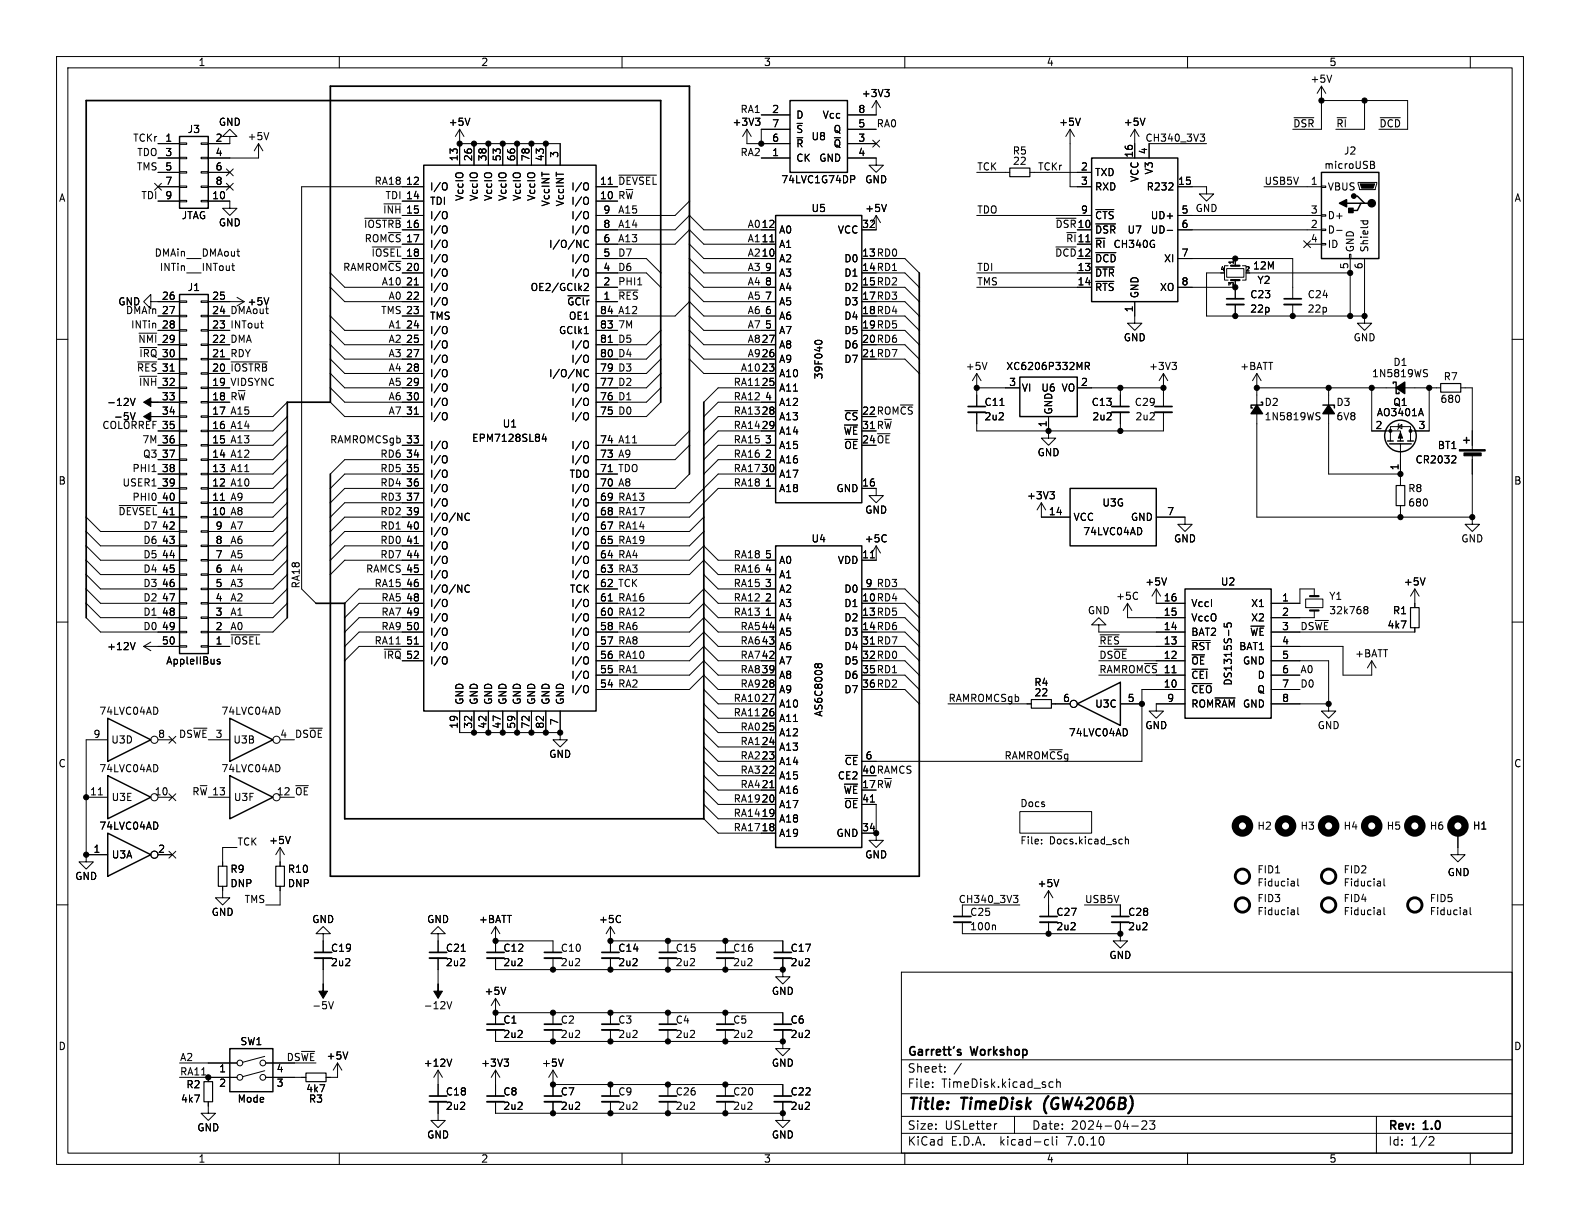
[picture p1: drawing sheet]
<svg xmlns="http://www.w3.org/2000/svg" width="279mm" height="216mm" viewBox="0 0 279 216" stroke-linecap="round" stroke-linejoin="round" font-family="sans-serif">
<defs><g id="words">
<g font-size="2.8">
<text x="160.4" y="196.8">Title:</text>
<text x="170.1" y="196.8">TimeDisk</text>
<text x="185.4" y="196.8">(GW4206B)</text>
</g>
<g font-size="2.1">
<text x="160.4" y="189.9">Sheet:</text>
<text x="160.4" y="187.1">Garrett's</text>
<text x="171.8" y="187.1">Workshop</text>
<text x="160.4" y="192.6">File:</text>
<text x="166.5" y="192.6">TimeDisk.kicad_sch</text>
<text x="160.4" y="202.8">KiCad</text>
<text x="160.4" y="200">Size:</text>
<text x="167.1" y="200">USLetter</text>
<text x="168.1" y="202.8">E.D.A.</text>
<text x="177" y="202.8">kicad-cli</text>
<text x="182.4" y="200">Date:</text>
<text x="188.9" y="202.8">7.0.10</text>
<text x="189.4" y="200">2024-04-23</text>
<text x="245.4" y="200.2">Rev:</text>
<text x="245.4" y="202.8">Id:</text>
<text x="249.5" y="202.8">1/2</text>
<text x="251.8" y="200.2">1.0</text>
</g>
<g font-size="1.8">
<text x="35" y="11.9">1</text>
<text x="85" y="11.9">2</text>
<text x="135" y="11.9">3</text>
<text x="185" y="11.9">4</text>
<text x="235" y="11.9">5</text>
<text x="152.3" y="17.4">+3V3</text>
<text x="231.6" y="14.8">+5V</text>
<text x="33.1" y="23.7">J3</text>
<text x="38.6" y="22.5">GND</text>
<text x="79.2" y="22.5">+5V</text>
<text x="129.4" y="22.5">+3V3</text>
<text x="130.8" y="20.1">RA1</text>
<text x="136.5" y="20.1">2</text>
<text x="136.5" y="22.6">7</text>
<text x="140.7" y="21.2">D</text>
<text x="140.7" y="23.7">~{S}</text>
<text x="145.4" y="21.2">Vcc</text>
<text x="147.3" y="23.7">Q</text>
<text x="151.7" y="22.6">5</text>
<text x="151.7" y="20.1">8</text>
<text x="154.9" y="22.6">RA0</text>
<text x="187.2" y="22.5">+5V</text>
<text x="198.6" y="22.5">+5V</text>
<text x="228.6" y="22.6">~{DSR}</text>
<text x="236.2" y="22.6">~{RI}</text>
<text x="243.8" y="22.6">~{DCD}</text>
<text x="23.4" y="25.1">TCKr</text>
<text x="24.2" y="27.7">TDO 3</text>
<text x="29.1" y="25.1">1</text>
<text x="29.1" y="27.7">3</text>
<text x="38" y="25.1">2</text>
<text x="38" y="27.7">4</text>
<text x="43.7" y="25">+5V</text>
<text x="81" y="28.6" transform="rotate(-90 81 28.6)">13</text>
<text x="83.6" y="28.6" transform="rotate(-90 83.6 28.6)">26</text>
<text x="86.1" y="28.6" transform="rotate(-90 86.1 28.6)">38</text>
<text x="88.6" y="28.6" transform="rotate(-90 88.6 28.6)">53</text>
<text x="91.2" y="28.6" transform="rotate(-90 91.2 28.6)">66</text>
<text x="93.7" y="28.6" transform="rotate(-90 93.7 28.6)">78</text>
<text x="96.3" y="28.6" transform="rotate(-90 96.3 28.6)">43</text>
<text x="98.8" y="28" transform="rotate(-90 98.8 28)">3</text>
<text x="130.8" y="27.7">RA2</text>
<text x="136.5" y="27.7">1</text>
<text x="136.5" y="25.1">6</text>
<text x="140.7" y="28.8">CK</text>
<text x="140.7" y="26.3">~{R}</text>
<text x="143.4" y="25">U8</text>
<text x="144.8" y="28.8">GND</text>
<text x="147.3" y="26.3">~{Q}</text>
<text x="151.7" y="25.1">3</text>
<text x="151.7" y="27.7">4</text>
<text x="179" y="27.5">R5</text>
<text x="179" y="29.3">22</text>
<text x="200.4" y="28" transform="rotate(-90 200.4 28)">16</text>
<text x="202.5" y="25.1">CH340_3V3</text>
<text x="202.9" y="27.4" transform="rotate(-90 202.9 27.4)">4</text>
<text x="237.6" y="27.5">J2</text>
<text x="10.3" y="35.9">A</text>
<text x="24.1" y="30.2">TMS</text>
<text x="24.9" y="35.3">TDI</text>
<text x="29.1" y="30.2">5</text>
<text x="29.1" y="32.8">7</text>
<text x="29.1" y="35.3">9</text>
<text x="37.4" y="35.3">10</text>
<text x="38" y="30.2">6</text>
<text x="38" y="32.8">8</text>
<text x="66.1" y="32.8">RA18</text>
<text x="68.1" y="35.3">TDI 14</text>
<text x="71.7" y="32.8">12</text>
<text x="71.7" y="35.3">14</text>
<text x="75.9" y="33.9">I/O</text>
<text x="82.1" y="35.6" transform="rotate(-90 82.1 35.6)">VccIO</text>
<text x="84.7" y="35.6" transform="rotate(-90 84.7 35.6)">VccIO</text>
<text x="87.2" y="35.6" transform="rotate(-90 87.2 35.6)">VccIO</text>
<text x="89.8" y="35.6" transform="rotate(-90 89.8 35.6)">VccIO</text>
<text x="92.3" y="35.6" transform="rotate(-90 92.3 35.6)">VccIO</text>
<text x="94.8" y="35.6" transform="rotate(-90 94.8 35.6)">VccIO</text>
<text x="100.9" y="33.9">I/O</text>
<text x="106" y="35.3">10</text>
<text x="106" y="32.8">11</text>
<text x="109.2" y="35.3">R~{W}</text>
<text x="109.2" y="32.8">~{DEVSEL}</text>
<text x="138.1" y="32.6">74LVC1G74DP</text>
<text x="152.9" y="32.6">GND</text>
<text x="172.7" y="30.2">TCK</text>
<text x="183.5" y="30.2">TCKr</text>
<text x="191.1" y="30.2">2</text>
<text x="191.1" y="32.8">3</text>
<text x="193.5" y="31.3">TXD</text>
<text x="193.5" y="33.9">RXD</text>
<text x="201.5" y="32.3" transform="rotate(-90 201.5 32.3)">VCC</text>
<text x="202.7" y="33.9">R232</text>
<text x="204.1" y="30.9" transform="rotate(-90 204.1 30.9)">V3</text>
<text x="208.2" y="32.8">15</text>
<text x="223.5" y="32.8">USB5V</text>
<text x="231.7" y="32.8">1</text>
<text x="234.1" y="30.1">microUSB</text>
<text x="234.7" y="33.9">VBUS</text>
<text x="267.7" y="35.9">A</text>
<text x="32" y="39">JTAG</text>
<text x="38.6" y="40.2">GND</text>
<text x="64.3" y="40.4">~{IOSTRB}</text>
<text x="67.7" y="37.8">~{INH}</text>
<text x="71.7" y="37.8">15</text>
<text x="71.7" y="40.4">16</text>
<text x="75.9" y="36.4">TDI</text>
<text x="75.9" y="39">I/O</text>
<text x="75.9" y="41.5">I/O</text>
<text x="97.4" y="36.6" transform="rotate(-90 97.4 36.6)">VccINT</text>
<text x="99.9" y="36.6" transform="rotate(-90 99.9 36.6)">VccINT</text>
<text x="100.9" y="36.4">I/O</text>
<text x="100.9" y="41.5">I/O</text>
<text x="100.9" y="39">I/O</text>
<text x="106.6" y="40.4">8</text>
<text x="106.6" y="37.8">9</text>
<text x="109.2" y="40.4">A14</text>
<text x="109.2" y="37.8">A15</text>
<text x="132.1" y="40.4">A012</text>
<text x="134.6" y="40.4">12</text>
<text x="137.7" y="41.5">A0</text>
<text x="143.4" y="37.7">U5</text>
<text x="148.1" y="41.5">VCC</text>
<text x="152.4" y="40.4">32</text>
<text x="152.9" y="37.7">+5V</text>
<text x="172.7" y="37.8">TDO</text>
<text x="186.5" y="40.4">~{DSR}</text>
<text x="190.5" y="40.4">10</text>
<text x="191.1" y="37.8">9</text>
<text x="193.5" y="41.5">~{DSR}U7</text>
<text x="193.5" y="39">~{CTS}</text>
<text x="203.4" y="39">UD+</text>
<text x="203.4" y="41.5">UD-</text>
<text x="208.8" y="37.8">5</text>
<text x="208.8" y="40.4">6</text>
<text x="211.3" y="37.7">GND</text>
<text x="231.7" y="40.4">2</text>
<text x="231.7" y="37.8">3</text>
<text x="234.7" y="41.5">D-</text>
<text x="234.7" y="39">D+</text>
<text x="27.3" y="45.5">DMAin</text>
<text x="28.2" y="48">INTin</text>
<text x="35.6" y="48">INTout</text>
<text x="35.6" y="45.5">DMAout</text>
<text x="60.6" y="48">RAMROM~{CS}</text>
<text x="64.4" y="42.9">ROM~{CS}</text>
<text x="65.6" y="45.5">~{IOSEL}</text>
<text x="71.7" y="42.9">17</text>
<text x="71.7" y="45.5">18</text>
<text x="75.9" y="44">I/O</text>
<text x="75.9" y="46.6">I/O</text>
<text x="97" y="44">I/O/NC</text>
<text x="100.9" y="46.6">I/O</text>
<text x="106.6" y="45.5">5</text>
<text x="106.6" y="42.9">6</text>
<text x="109.2" y="42.9">A13</text>
<text x="109.2" y="48">D6</text>
<text x="109.2" y="45.5">D7</text>
<text x="132.1" y="45.5">A210</text>
<text x="132.1" y="42.9">A111</text>
<text x="132.1" y="48">A3</text>
<text x="134.6" y="45.5">10</text>
<text x="134.6" y="42.9">11</text>
<text x="137.7" y="46.6">A2</text>
<text x="137.7" y="44">A1</text>
<text x="149.2" y="46.6">D0</text>
<text x="152.4" y="45.5">13 RD0</text>
<text x="152.4" y="45.5">13</text>
<text x="172.7" y="48">TDI</text>
<text x="186.5" y="45.5">~{DCD}</text>
<text x="188.4" y="42.9">~{RI}</text>
<text x="190.5" y="42.9">11</text>
<text x="190.5" y="45.5">12</text>
<text x="193.5" y="44">~{RI}CH340G</text>
<text x="193.5" y="46.6">~{DCD}</text>
<text x="205.8" y="46.6">XI</text>
<text x="208.8" y="45.5">7</text>
<text x="221.5" y="47.9">12M</text>
<text x="231.7" y="42.9">4</text>
<text x="234.7" y="44">ID</text>
<text x="238.5" y="47.7" transform="rotate(-90 238.5 47.7)">5</text>
<text x="239.6" y="44.7" transform="rotate(-90 239.6 44.7)">GND</text>
<text x="241" y="47.7" transform="rotate(-90 241 47.7)">6</text>
<text x="242.2" y="44.7" transform="rotate(-90 242.2 44.7)">Shield</text>
<text x="28.5" y="53.1">26</text>
<text x="33.1" y="51.7">J1</text>
<text x="37.4" y="53.1">25</text>
<text x="67.4" y="50.5">A10</text>
<text x="68.6" y="53.1">A0</text>
<text x="71.7" y="48">20</text>
<text x="71.7" y="50.5">21</text>
<text x="71.7" y="53.1">22</text>
<text x="75.9" y="49.1">I/O</text>
<text x="75.9" y="51.7">I/O</text>
<text x="93.7" y="51.7">OE2/GClk2</text>
<text x="100.9" y="49.1">I/O</text>
<text x="106.6" y="53.1">1</text>
<text x="106.6" y="50.5">2</text>
<text x="106.6" y="48">4</text>
<text x="109.2" y="50.5">PHI1</text>
<text x="109.2" y="53.1">~{RES}</text>
<text x="132.1" y="50.5">A4</text>
<text x="132.1" y="53.1">A5</text>
<text x="135.2" y="53.1">7</text>
<text x="135.2" y="50.5">8</text>
<text x="135.2" y="48">9</text>
<text x="137.7" y="51.7">A4</text>
<text x="137.7" y="49.1">A3</text>
<text x="149.2" y="49.1">D1</text>
<text x="149.2" y="51.7">D2</text>
<text x="152.4" y="48">14 RD1</text>
<text x="152.4" y="50.5">15 RD2</text>
<text x="152.4" y="53.1">17 RD3</text>
<text x="152.4" y="48">14</text>
<text x="152.4" y="50.5">15</text>
<text x="152.4" y="53.1">17</text>
<text x="172.7" y="50.5">TMS</text>
<text x="190.5" y="48">13</text>
<text x="190.5" y="50.5">14</text>
<text x="193.5" y="49.1">~{DTR}</text>
<text x="193.5" y="51.7">~{RTS}</text>
<text x="201.5" y="52.8" transform="rotate(-90 201.5 52.8)">GND</text>
<text x="205" y="51.7">XO</text>
<text x="208.8" y="50.5">8</text>
<text x="221" y="52.9">C23</text>
<text x="222.3" y="50.4">Y2</text>
<text x="231.1" y="52.9">C24</text>
<text x="20.8" y="54.2">GND</text>
<text x="22.2" y="55.6">DMAin 27</text>
<text x="23.1" y="58.2">INTin 28</text>
<text x="28.5" y="55.6">27</text>
<text x="28.5" y="58.2">28</text>
<text x="37.4" y="58.2">23</text>
<text x="37.4" y="55.6">24</text>
<text x="40.6" y="55.6">DMAout</text>
<text x="40.6" y="58.2">INTout</text>
<text x="43.7" y="54.2">+5V</text>
<text x="67.3" y="55.6">TMS 23</text>
<text x="68.6" y="58.2">A1</text>
<text x="71.7" y="58.2">24</text>
<text x="71.7" y="55.6">23</text>
<text x="75.9" y="54.2">I/O</text>
<text x="75.9" y="56.7">TMS</text>
<text x="75.9" y="59.3">I/O</text>
<text x="98.7" y="59.3">GClk1</text>
<text x="100.2" y="54.2">~{GClr}</text>
<text x="100.5" y="56.7">OE1</text>
<text x="106" y="58.2">83</text>
<text x="106" y="55.6">84</text>
<text x="109.2" y="58.2">7M</text>
<text x="109.2" y="55.6">A12</text>
<text x="132.1" y="55.6">A6</text>
<text x="132.1" y="58.2">A7</text>
<text x="135.2" y="58.2">5</text>
<text x="135.2" y="55.6">6</text>
<text x="137.7" y="59.3">A7</text>
<text x="137.7" y="56.7">A6</text>
<text x="137.7" y="54.2">A5</text>
<text x="149.2" y="54.2">D3</text>
<text x="149.2" y="56.7">D4</text>
<text x="149.2" y="59.3">D5</text>
<text x="152.4" y="55.6">18 RD4</text>
<text x="152.4" y="58.2">19 RD5</text>
<text x="152.4" y="55.6">18</text>
<text x="152.4" y="58.2">19</text>
<text x="200.4" y="55.3" transform="rotate(-90 200.4 55.3)">1</text>
<text x="221" y="55.5">22p</text>
<text x="231.1" y="55.5">22p</text>
<text x="24.1" y="65.8">~{RES}</text>
<text x="24.4" y="60.7">~{NMI}</text>
<text x="24.5" y="63.2">~{IRQ}</text>
<text x="28.5" y="60.7">29</text>
<text x="28.5" y="63.2">30</text>
<text x="28.5" y="65.8">31</text>
<text x="37.4" y="65.8">20</text>
<text x="37.4" y="63.2">21</text>
<text x="37.4" y="60.7">22</text>
<text x="40.6" y="60.7">DMA</text>
<text x="40.6" y="63.2">RDY</text>
<text x="40.6" y="65.8">~{IOSTRB}</text>
<text x="68.6" y="60.7">A2</text>
<text x="68.6" y="63.2">A3</text>
<text x="68.6" y="65.8">A4</text>
<text x="71.7" y="60.7">25</text>
<text x="71.7" y="63.2">27</text>
<text x="71.7" y="65.8">28</text>
<text x="75.9" y="61.8">I/O</text>
<text x="75.9" y="64.4">I/O</text>
<text x="100.9" y="64.4">I/O</text>
<text x="100.9" y="61.8">I/O</text>
<text x="106" y="65.8">79</text>
<text x="106" y="63.2">80</text>
<text x="106" y="60.7">81</text>
<text x="109.2" y="60.7">D5</text>
<text x="109.2" y="65.8">D3</text>
<text x="109.2" y="63.2">D4</text>
<text x="130.9" y="65.8">A10</text>
<text x="132.1" y="63.2">A926</text>
<text x="132.1" y="60.7">A827</text>
<text x="134.6" y="65.8">23</text>
<text x="134.6" y="63.2">26</text>
<text x="134.6" y="60.7">27</text>
<text x="137.7" y="64.4">A9</text>
<text x="137.7" y="61.8">A8</text>
<text x="149.2" y="61.8">D6</text>
<text x="149.2" y="64.4">D7</text>
<text x="152.4" y="60.7">20 RD6</text>
<text x="152.4" y="63.2">21 RD7</text>
<text x="152.4" y="60.7">20</text>
<text x="152.4" y="63.2">21</text>
<text x="170.7" y="65.6">+5V</text>
<text x="177.8" y="65.6">XC6206P332MR</text>
<text x="198.6" y="60.6">GND</text>
<text x="203.1" y="65.6">+3V3</text>
<text x="219.2" y="65.6">+BATT</text>
<text x="239.3" y="60.6">GND</text>
<text x="246.3" y="64.9">D1</text>
<text x="18.8" y="72">-12V</text>
<text x="24.5" y="68.3">~{INH}</text>
<text x="28.5" y="68.3">32</text>
<text x="28.5" y="70.9">33</text>
<text x="37.4" y="70.9">18</text>
<text x="37.4" y="68.3">19</text>
<text x="40.6" y="68.3">VIDSYNC</text>
<text x="40.6" y="70.9">R~{W}</text>
<text x="68.6" y="70.9">A6</text>
<text x="68.6" y="68.3">A5</text>
<text x="71.7" y="68.3">29</text>
<text x="71.7" y="70.9">30</text>
<text x="75.9" y="66.9">I/O</text>
<text x="75.9" y="69.4">I/O</text>
<text x="75.9" y="72">I/O</text>
<text x="97" y="66.9">I/O/NC</text>
<text x="100.9" y="72">I/O</text>
<text x="100.9" y="69.4">I/O</text>
<text x="106" y="70.9">76</text>
<text x="106" y="68.3">77</text>
<text x="109.2" y="68.3">D2</text>
<text x="109.2" y="70.9">D1</text>
<text x="129.6" y="68.3">RA11</text>
<text x="129.6" y="70.9">RA12</text>
<text x="134.6" y="68.3">25</text>
<text x="135.2" y="70.9">4</text>
<text x="137.7" y="66.9">A10</text>
<text x="137.7" y="69.4">A11</text>
<text x="137.7" y="72">A12</text>
<text x="145.6" y="67.2" transform="rotate(-90 145.6 67.2)">39F040</text>
<text x="174" y="72">C11</text>
<text x="178.4" y="68.3">3</text>
<text x="180.6" y="69.4">VI</text>
<text x="184" y="69.4">U6</text>
<text x="187.6" y="69.4">VO</text>
<text x="191.1" y="68.3">2</text>
<text x="192.9" y="72">C13</text>
<text x="200.6" y="72">C29</text>
<text x="223.5" y="72">D2</text>
<text x="236.2" y="72">D3</text>
<text x="242.5" y="66.9">1N5819WS</text>
<text x="246.3" y="72">Q1</text>
<text x="254.6" y="71.4">680</text>
<text x="255.2" y="67.4">R7</text>
<text x="18" y="75.9">COLORREF 35</text>
<text x="20" y="74.5">-5V</text>
<text x="28.5" y="73.4">34</text>
<text x="28.5" y="75.9">35</text>
<text x="37.4" y="75.9">16</text>
<text x="37.4" y="73.4">17</text>
<text x="40.6" y="73.4">A15</text>
<text x="40.6" y="75.9">A14</text>
<text x="68.6" y="73.4">A7</text>
<text x="71.7" y="73.4">31</text>
<text x="75.9" y="74.5">I/O</text>
<text x="88.8" y="75.8">U1</text>
<text x="100.9" y="74.5">I/O</text>
<text x="106" y="73.4">75</text>
<text x="109.2" y="73.4">D0</text>
<text x="129.6" y="75.9">RA14</text>
<text x="129.6" y="73.4">RA13</text>
<text x="134.6" y="73.4">28</text>
<text x="134.6" y="75.9">29</text>
<text x="137.7" y="74.5">A13</text>
<text x="137.7" y="77.1">A14</text>
<text x="149.1" y="77.1">~{WE}</text>
<text x="149.2" y="74.5">~{CS}</text>
<text x="152.4" y="73.4">22 ROM~{CS}</text>
<text x="152.4" y="75.9">31 R~{W}</text>
<text x="152.4" y="73.4">22</text>
<text x="152.4" y="75.9">31</text>
<text x="174" y="74.5">2u2</text>
<text x="185.2" y="75.6" transform="rotate(-90 185.2 75.6)">1</text>
<text x="186.3" y="73.4" transform="rotate(-90 186.3 73.4)">GND</text>
<text x="193.1" y="74.5">2u2</text>
<text x="200.7" y="74.5">2u2</text>
<text x="223.5" y="74.5">1N5819WS</text>
<text x="236.2" y="74.5">6V8</text>
<text x="243.1" y="75.9">2</text>
<text x="243.4" y="73.8">AO3401A</text>
<text x="250.8" y="75.9">3</text>
<text x="23.3" y="83.6">PHI1</text>
<text x="25.1" y="78.5">7M 36</text>
<text x="25.2" y="81">Q3</text>
<text x="28.5" y="81">37</text>
<text x="28.5" y="83.6">38</text>
<text x="28.5" y="78.5">36</text>
<text x="37.4" y="83.6">13</text>
<text x="37.4" y="81">14</text>
<text x="37.4" y="78.5">15</text>
<text x="40.6" y="78.5">A13</text>
<text x="40.6" y="83.6">A11</text>
<text x="40.6" y="81">A12</text>
<text x="58.3" y="78.5">RAMROMCSgb 33</text>
<text x="67.2" y="83.6">RD5</text>
<text x="67.2" y="81">RD6</text>
<text x="71.7" y="81">34</text>
<text x="71.7" y="83.6">35</text>
<text x="71.7" y="78.5">33</text>
<text x="75.9" y="79.6">I/O</text>
<text x="75.9" y="82.1">I/O</text>
<text x="83.4" y="78.3">EPM7128SL84</text>
<text x="100.9" y="82.1">I/O</text>
<text x="100.9" y="79.6">I/O</text>
<text x="106" y="83.6">71</text>
<text x="106" y="81">73</text>
<text x="106" y="78.5">74</text>
<text x="109.2" y="78.5">A11</text>
<text x="109.2" y="83.6">TDO</text>
<text x="109.2" y="81">A9</text>
<text x="129.6" y="78.5">RA15</text>
<text x="129.6" y="81">RA16</text>
<text x="129.6" y="83.6">RA17</text>
<text x="134.6" y="83.6">30</text>
<text x="135.2" y="81">2</text>
<text x="135.2" y="78.5">3</text>
<text x="137.7" y="82.1">A16</text>
<text x="137.7" y="79.6">A15</text>
<text x="149.2" y="79.6">~{OE}</text>
<text x="152.4" y="78.5">24 ~{OE}</text>
<text x="152.4" y="78.5">24</text>
<text x="183.4" y="80.9">GND</text>
<text x="247.4" y="83.3" transform="rotate(-90 247.4 83.3)">1</text>
<text x="250.2" y="82.1">CR2032</text>
<text x="254.1" y="79.6">BT1</text>
<text x="10.3" y="85.9">B</text>
<text x="21.6" y="86.1">USER1</text>
<text x="23.3" y="88.6">PHI0</text>
<text x="28.5" y="86.1">39</text>
<text x="28.5" y="88.6">40</text>
<text x="37.4" y="88.6">11</text>
<text x="37.4" y="86.1">12</text>
<text x="40.6" y="88.6">A9</text>
<text x="40.6" y="86.1">A10</text>
<text x="67.2" y="86.1">RD4</text>
<text x="67.2" y="88.6">RD3</text>
<text x="71.7" y="86.1">36</text>
<text x="71.7" y="88.6">37</text>
<text x="75.9" y="84.7">I/O</text>
<text x="75.9" y="87.2">I/O</text>
<text x="75.9" y="89.8">I/O</text>
<text x="100.6" y="84.7">TDO</text>
<text x="100.9" y="89.8">I/O</text>
<text x="100.9" y="87.2">I/O</text>
<text x="106" y="88.6">69</text>
<text x="106" y="86.1">70</text>
<text x="109.2" y="86.1">A8</text>
<text x="109.2" y="88.6">RA13</text>
<text x="129.6" y="86.1">RA18</text>
<text x="135.2" y="86.1">1</text>
<text x="137.7" y="87.2">A18</text>
<text x="137.7" y="84.7">A17</text>
<text x="147.8" y="87.2">GND</text>
<text x="152.4" y="86.1">16</text>
<text x="181.5" y="88.5">+3V3</text>
<text x="194.8" y="89.8">U3G</text>
<text x="248.9" y="87.2">R8</text>
<text x="248.9" y="89.8">680</text>
<text x="267.7" y="85.9">B</text>
<text x="20.8" y="91.2">~{DEVSEL}</text>
<text x="25.3" y="93.7">D7</text>
<text x="28.5" y="91.2">41</text>
<text x="28.5" y="93.7">42</text>
<text x="37.4" y="91.2">10</text>
<text x="38" y="93.7">9</text>
<text x="40.6" y="91.2">A8</text>
<text x="40.6" y="93.7">A7</text>
<text x="67.2" y="93.7">RD1</text>
<text x="67.2" y="91.2">RD2</text>
<text x="71.7" y="91.2">39</text>
<text x="71.7" y="93.7">40</text>
<text x="75.9" y="92.3">I/O/NC</text>
<text x="75.9" y="94.8">I/O</text>
<text x="100.9" y="94.8">I/O</text>
<text x="100.9" y="92.3">I/O</text>
<text x="106" y="93.7">67</text>
<text x="106" y="91.2">68</text>
<text x="109.2" y="91.2">RA17</text>
<text x="109.2" y="93.7">RA14</text>
<text x="152.9" y="91">GND</text>
<text x="185.4" y="91.2">14</text>
<text x="189.7" y="92.3">VCC</text>
<text x="191.5" y="94.8">74LVC04AD</text>
<text x="199.9" y="92.3">GND</text>
<text x="206.3" y="91.2">7</text>
<text x="25.3" y="98.8">D5</text>
<text x="25.3" y="96.3">D6</text>
<text x="25.3" y="101.3">D4</text>
<text x="28.5" y="96.3">43</text>
<text x="28.5" y="98.8">44</text>
<text x="28.5" y="101.3">45</text>
<text x="38" y="101.3">6</text>
<text x="38" y="98.8">7</text>
<text x="38" y="96.3">8</text>
<text x="40.6" y="96.3">A6</text>
<text x="40.6" y="101.3">A4</text>
<text x="40.6" y="98.8">A5</text>
<text x="64.6" y="101.3">RAMCS 45</text>
<text x="67.2" y="96.3">RD0</text>
<text x="67.2" y="98.8">RD7</text>
<text x="71.7" y="96.3">41</text>
<text x="71.7" y="98.8">44</text>
<text x="71.7" y="101.3">45</text>
<text x="75.9" y="97.4">I/O</text>
<text x="75.9" y="99.9">I/O</text>
<text x="100.9" y="99.9">I/O</text>
<text x="100.9" y="97.4">I/O</text>
<text x="106" y="101.3">63</text>
<text x="106" y="98.8">64</text>
<text x="106" y="96.3">65</text>
<text x="109.2" y="98.8">RA4</text>
<text x="109.2" y="96.3">RA19</text>
<text x="109.2" y="101.3">RA3</text>
<text x="129.6" y="98.8">RA18</text>
<text x="129.6" y="101.3">RA16</text>
<text x="135.2" y="101.3">4</text>
<text x="135.2" y="98.8">5</text>
<text x="137.7" y="99.9">A0</text>
<text x="143.4" y="96.1">U4</text>
<text x="148.1" y="99.9">VDD</text>
<text x="152.4" y="98.8">11</text>
<text x="152.8" y="96.1">+5C</text>
<text x="207.5" y="96.1">GND</text>
<text x="258.3" y="96.1">GND</text>
<text x="25.3" y="106.4">D2</text>
<text x="25.3" y="103.9">D3</text>
<text x="28.5" y="103.9">46</text>
<text x="28.5" y="106.4">47</text>
<text x="38" y="106.4">4</text>
<text x="38" y="103.9">5</text>
<text x="40.6" y="103.9">A3</text>
<text x="40.6" y="106.4">A2</text>
<text x="53.1" y="104.1" transform="rotate(-90 53.1 104.1)">RA18</text>
<text x="66.1" y="103.9">RA15</text>
<text x="67.3" y="106.4">RA5</text>
<text x="71.7" y="103.9">46</text>
<text x="71.7" y="106.4">48</text>
<text x="75.9" y="102.5">I/O</text>
<text x="75.9" y="105">I/O/NC</text>
<text x="75.9" y="107.5">I/O</text>
<text x="100.7" y="105">TCK</text>
<text x="100.9" y="107.5">I/O</text>
<text x="100.9" y="102.5">I/O</text>
<text x="106" y="106.4">61</text>
<text x="106" y="103.9">62</text>
<text x="109.2" y="103.9">TCK</text>
<text x="109.2" y="106.4">RA16</text>
<text x="129.6" y="106.4">RA12</text>
<text x="129.6" y="103.9">RA15</text>
<text x="135.2" y="106.4">2</text>
<text x="135.2" y="103.9">3</text>
<text x="137.7" y="107.5">A3</text>
<text x="137.7" y="105">A2</text>
<text x="137.7" y="102.5">A1</text>
<text x="149.2" y="107.5">D1</text>
<text x="149.2" y="105">D0</text>
<text x="152.4" y="106.4">10 RD4</text>
<text x="152.4" y="106.4">10</text>
<text x="153" y="103.9">9 RD3</text>
<text x="153" y="103.9">9</text>
<text x="197.3" y="106.3">+5C</text>
<text x="202.4" y="103.7">+5V</text>
<text x="205.7" y="106.4">16</text>
<text x="210.6" y="107.5">VccI</text>
<text x="215.8" y="103.7">U2</text>
<text x="221.2" y="107.5">X1</text>
<text x="226.6" y="106.4">1</text>
<text x="235" y="106.3">Y1</text>
<text x="248.2" y="103.7">+5V</text>
<text x="25.3" y="111.5">D0</text>
<text x="25.3" y="109">D1</text>
<text x="28.5" y="109">48</text>
<text x="28.5" y="111.5">49</text>
<text x="38" y="111.5">2</text>
<text x="38" y="109">3</text>
<text x="40.6" y="109">A1</text>
<text x="40.6" y="111.5">A0</text>
<text x="67.3" y="111.5">RA9</text>
<text x="67.3" y="109">RA7</text>
<text x="71.7" y="109">49</text>
<text x="71.7" y="111.5">50</text>
<text x="75.9" y="110.1">I/O</text>
<text x="75.9" y="112.6">I/O</text>
<text x="100.9" y="112.6">I/O</text>
<text x="100.9" y="110.1">I/O</text>
<text x="106" y="111.5">58</text>
<text x="106" y="109">60</text>
<text x="109.2" y="109">RA12</text>
<text x="109.2" y="111.5">RA6</text>
<text x="129.6" y="109">RA13</text>
<text x="130.8" y="111.5">RA544</text>
<text x="134.6" y="111.5">44</text>
<text x="135.2" y="109">1</text>
<text x="137.7" y="110.1">A4</text>
<text x="137.7" y="112.6">A5</text>
<text x="149.2" y="110.1">D2</text>
<text x="149.2" y="112.6">D3</text>
<text x="152.4" y="109">13 RD5</text>
<text x="152.4" y="111.5">14 RD6</text>
<text x="152.4" y="109">13</text>
<text x="152.4" y="111.5">14</text>
<text x="192.3" y="108.8">GND</text>
<text x="205.7" y="111.5">14</text>
<text x="205.7" y="109">15</text>
<text x="210.6" y="112.6">BAT2</text>
<text x="210.6" y="110.1">VccO</text>
<text x="221" y="112.6">~{WE}</text>
<text x="221.2" y="110.1">X2</text>
<text x="226.6" y="109">2</text>
<text x="226.6" y="111.5">3</text>
<text x="229.9" y="111.5">DS~{WE}</text>
<text x="235" y="108.8">32k768</text>
<text x="245.3" y="111.4">4k7</text>
<text x="246.2" y="108.8">R1</text>
<text x="18.8" y="115.2">+12V</text>
<text x="28.5" y="114">50</text>
<text x="29.3" y="117.7">AppleIIBus</text>
<text x="38" y="114">1</text>
<text x="40.6" y="114">~{IOSEL}</text>
<text x="66.1" y="114">RA11</text>
<text x="67.7" y="116.6">~{IRQ}</text>
<text x="71.7" y="114">51</text>
<text x="71.7" y="116.6">52</text>
<text x="75.9" y="115.2">I/O</text>
<text x="75.9" y="117.7">I/O</text>
<text x="100.9" y="117.7">I/O</text>
<text x="100.9" y="115.2">I/O</text>
<text x="106" y="119.1">55</text>
<text x="106" y="116.6">56</text>
<text x="106" y="114">57</text>
<text x="109.2" y="116.6">RA10</text>
<text x="109.2" y="119.1">RA1</text>
<text x="109.2" y="114">RA8</text>
<text x="130.8" y="116.6">RA742</text>
<text x="130.8" y="119.1">RA839</text>
<text x="130.8" y="114">RA643</text>
<text x="134.6" y="119.1">39</text>
<text x="134.6" y="116.6">42</text>
<text x="134.6" y="114">43</text>
<text x="137.7" y="117.7">A7</text>
<text x="137.7" y="115.2">A6</text>
<text x="149.2" y="115.2">D4</text>
<text x="149.2" y="117.7">D5</text>
<text x="152.4" y="114">31 RD7</text>
<text x="152.4" y="116.6">32 RD0</text>
<text x="152.4" y="119.1">35 RD1</text>
<text x="152.4" y="114">31</text>
<text x="152.4" y="116.6">32</text>
<text x="152.4" y="119.1">35</text>
<text x="194.3" y="116.6">DS~{OE}</text>
<text x="194.3" y="114">~{RES}</text>
<text x="194.3" y="119.1">RAMROM~{CS}</text>
<text x="205.7" y="119.1">11</text>
<text x="205.7" y="116.6">12</text>
<text x="205.7" y="114">13</text>
<text x="210.6" y="117.7">~{OE}</text>
<text x="210.6" y="115.2">~{RST}</text>
<text x="219" y="115.2">BAT1</text>
<text x="219.7" y="117.7">GND</text>
<text x="226.6" y="114">4</text>
<text x="226.6" y="116.6">5</text>
<text x="226.6" y="119.1">6</text>
<text x="229.9" y="119.1">A0</text>
<text x="239.5" y="116.4">+BATT</text>
<text x="82.1" y="124.7" transform="rotate(-90 82.1 124.7)">GND</text>
<text x="84.7" y="124.7" transform="rotate(-90 84.7 124.7)">GND</text>
<text x="87.2" y="124.7" transform="rotate(-90 87.2 124.7)">GND</text>
<text x="89.8" y="124.7" transform="rotate(-90 89.8 124.7)">GND</text>
<text x="92.3" y="124.7" transform="rotate(-90 92.3 124.7)">GND</text>
<text x="94.8" y="124.7" transform="rotate(-90 94.8 124.7)">GND</text>
<text x="97.4" y="124.7" transform="rotate(-90 97.4 124.7)">GND</text>
<text x="99.9" y="124.7" transform="rotate(-90 99.9 124.7)">GND</text>
<text x="100.9" y="122.8">I/O</text>
<text x="100.9" y="120.2">I/O</text>
<text x="106" y="121.7">54</text>
<text x="109.2" y="121.7">RA2</text>
<text x="129.6" y="124.2">RA10</text>
<text x="130.8" y="121.7">RA928</text>
<text x="134.6" y="124.2">27</text>
<text x="134.6" y="121.7">28</text>
<text x="137.7" y="125.3">A10</text>
<text x="137.7" y="122.8">A9</text>
<text x="137.7" y="120.2">A8</text>
<text x="149.2" y="120.2">D6</text>
<text x="149.2" y="122.8">D7</text>
<text x="152.4" y="121.7">36 RD2</text>
<text x="152.4" y="121.7">36</text>
<text x="167.6" y="124.2">RAMROMCSgb</text>
<text x="182.8" y="121.5">R4</text>
<text x="182.8" y="123.3">22</text>
<text x="187.9" y="124.2">6</text>
<text x="193.6" y="125.3">U3C</text>
<text x="199.3" y="124.2">5</text>
<text x="205.7" y="121.7">10</text>
<text x="206.3" y="124.2">9</text>
<text x="210.6" y="122.8">~{CEO}</text>
<text x="210.6" y="120.2">~{CEI}</text>
<text x="210.6" y="125.3">ROM~{RAM}</text>
<text x="218" y="121.3" transform="rotate(-90 218 121.3)">DS1315S-5</text>
<text x="219.7" y="125.3">GND</text>
<text x="222.2" y="122.8">Q</text>
<text x="222.3" y="120.2">D</text>
<text x="226.6" y="121.7">7</text>
<text x="226.6" y="124.2">8</text>
<text x="229.9" y="121.7">D0</text>
<text x="16.4" y="130.6">9</text>
<text x="17.5" y="126.6">74LVC04AD</text>
<text x="19.6" y="131.7">U3D</text>
<text x="27.9" y="130.6">8</text>
<text x="31.5" y="130.5">DS~{WE}</text>
<text x="38" y="130.6">3</text>
<text x="39.1" y="126.6">74LVC04AD</text>
<text x="41.2" y="131.7">U3B</text>
<text x="49.5" y="130.6">4</text>
<text x="52.1" y="130.5">DS~{OE}</text>
<text x="81" y="128.9" transform="rotate(-90 81 128.9)">19</text>
<text x="83.6" y="128.9" transform="rotate(-90 83.6 128.9)">32</text>
<text x="86.1" y="128.9" transform="rotate(-90 86.1 128.9)">42</text>
<text x="88.6" y="128.9" transform="rotate(-90 88.6 128.9)">47</text>
<text x="91.2" y="128.9" transform="rotate(-90 91.2 128.9)">59</text>
<text x="93.7" y="128.9" transform="rotate(-90 93.7 128.9)">72</text>
<text x="96.3" y="128.9" transform="rotate(-90 96.3 128.9)">82</text>
<text x="98.8" y="128.3" transform="rotate(-90 98.8 128.3)">7</text>
<text x="129.6" y="126.7">RA11</text>
<text x="130.8" y="129.3">RA025</text>
<text x="130.8" y="131.8">RA124</text>
<text x="134.6" y="126.7">26</text>
<text x="134.6" y="131.8">24</text>
<text x="134.6" y="129.3">25</text>
<text x="137.7" y="130.4">A12</text>
<text x="137.7" y="127.9">A11</text>
<text x="145.6" y="126.8" transform="rotate(-90 145.6 126.8)">AS6C8008</text>
<text x="188.9" y="130.4">74LVC04AD</text>
<text x="202.4" y="129.1">GND</text>
<text x="232.9" y="129.1">GND</text>
<text x="10.3" y="135.9">C</text>
<text x="17.5" y="136.8">74LVC04AD</text>
<text x="39.1" y="136.8">74LVC04AD</text>
<text x="97" y="134.2">GND</text>
<text x="130.8" y="134.4">RA223</text>
<text x="130.8" y="136.9">RA322</text>
<text x="134.6" y="136.9">22</text>
<text x="134.6" y="134.4">23</text>
<text x="137.7" y="135.5">A14</text>
<text x="137.7" y="132.9">A13</text>
<text x="149.3" y="135.5">~{CE}</text>
<text x="152.4" y="136.9">40 RAMCS</text>
<text x="152.4" y="136.9">40</text>
<text x="153" y="134.4">6</text>
<text x="177.5" y="134.4">RAMROM~{CS}g</text>
<text x="267.7" y="135.9">C</text>
<text x="15.8" y="140.7">11</text>
<text x="19.6" y="141.8">U3E</text>
<text x="27.3" y="140.7">10</text>
<text x="33.9" y="140.7">R~{W}</text>
<text x="37.4" y="140.7">13</text>
<text x="41.3" y="141.8">U3F</text>
<text x="48.9" y="140.7">12</text>
<text x="52.1" y="140.7">~{OE}</text>
<text x="129.6" y="142">RA19</text>
<text x="130.8" y="139.4">RA421</text>
<text x="134.6" y="142">20</text>
<text x="134.6" y="139.4">21</text>
<text x="137.7" y="143.1">A17</text>
<text x="137.7" y="140.6">A16</text>
<text x="137.7" y="138">A15</text>
<text x="148.1" y="138">CE2</text>
<text x="149.1" y="140.6">~{WE}</text>
<text x="149.2" y="143.1">~{OE}</text>
<text x="152.4" y="139.4">17 R~{W}</text>
<text x="152.4" y="142">41</text>
<text x="152.4" y="139.4">17</text>
<text x="180.3" y="142.8">Docs</text>
<text x="17.5" y="146.9">74LVC04AD</text>
<text x="41.9" y="149.6">TCK</text>
<text x="47.5" y="149.5">+5V</text>
<text x="129.6" y="144.5">RA14</text>
<text x="129.6" y="147.1">RA17</text>
<text x="134.6" y="147.1">18</text>
<text x="134.6" y="144.5">19</text>
<text x="137.7" y="148.2">A19</text>
<text x="137.7" y="145.6">A18</text>
<text x="147.8" y="148.2">GND</text>
<text x="152.4" y="147.1">34</text>
<text x="180.3" y="149.6">File:</text>
<text x="185.6" y="149.6">Docs.kicad_sch</text>
<text x="222.3" y="146.9">H2</text>
<text x="229.9" y="146.9">H3</text>
<text x="237.5" y="146.9">H4</text>
<text x="245.1" y="146.9">H5</text>
<text x="252.7" y="146.9">H6</text>
<text x="260.4" y="146.9">H1</text>
<text x="13.2" y="155.8">GND</text>
<text x="16.4" y="150.9">1</text>
<text x="19.7" y="152">U3A</text>
<text x="27.9" y="150.9">2</text>
<text x="40.6" y="154.5">R9</text>
<text x="50.8" y="154.5">R10</text>
<text x="152.9" y="152">GND</text>
<text x="222.3" y="154.6">FID1</text>
<text x="237.5" y="154.6">FID2</text>
<text x="255.9" y="155.1">GND</text>
<text x="40.6" y="157.1">DNP</text>
<text x="43.2" y="159.8">TMS</text>
<text x="50.8" y="157.1">DNP</text>
<text x="169.4" y="159.8">CH340_3V3</text>
<text x="183.4" y="157.1">+5V</text>
<text x="191.8" y="159.8">USB5V</text>
<text x="222.3" y="159.7">FID3</text>
<text x="222.3" y="156.9">Fiducial</text>
<text x="237.5" y="159.7">FID4</text>
<text x="237.5" y="156.9">Fiducial</text>
<text x="252.7" y="159.7">FID5</text>
<text x="37.3" y="162.2">GND</text>
<text x="55.1" y="163.4">GND</text>
<text x="75.4" y="163.4">GND</text>
<text x="84.6" y="163.4">+BATT</text>
<text x="105.8" y="163.4">+5C</text>
<text x="171.5" y="164.7">100n</text>
<text x="171.5" y="162.2">C25</text>
<text x="186.7" y="162.2">C27</text>
<text x="186.7" y="164.7">2u2</text>
<text x="199.4" y="162.2">C28</text>
<text x="199.4" y="164.7">2u2</text>
<text x="222.3" y="162">Fiducial</text>
<text x="237.5" y="162">Fiducial</text>
<text x="252.7" y="162">Fiducial</text>
<text x="58.4" y="168.5">C19</text>
<text x="58.4" y="171">2u2</text>
<text x="78.7" y="168.5">C21</text>
<text x="78.7" y="171">2u2</text>
<text x="88.9" y="168.5">C12</text>
<text x="88.9" y="171">2u2</text>
<text x="99.1" y="168.5">C10</text>
<text x="99.1" y="171">2u2</text>
<text x="109.2" y="168.5">C14</text>
<text x="109.2" y="171">2u2</text>
<text x="119.4" y="168.5">C15</text>
<text x="119.4" y="171">2u2</text>
<text x="129.5" y="168.5">C16</text>
<text x="129.5" y="171">2u2</text>
<text x="139.7" y="168.5">C17</text>
<text x="139.7" y="171">2u2</text>
<text x="196.1" y="169.8">GND</text>
<text x="55.1" y="178.7">-5V</text>
<text x="74.8" y="178.7">-12V</text>
<text x="85.6" y="176.1">+5V</text>
<text x="136.4" y="176.1">GND</text>
<text x="10.3" y="185.9">D</text>
<text x="42.4" y="185">SW1</text>
<text x="88.9" y="181.2">C1</text>
<text x="88.9" y="183.7">2u2</text>
<text x="99.1" y="181.2">C2</text>
<text x="99.1" y="183.7">2u2</text>
<text x="109.2" y="181.2">C3</text>
<text x="109.2" y="183.7">2u2</text>
<text x="119.4" y="181.2">C4</text>
<text x="119.4" y="183.7">2u2</text>
<text x="129.5" y="181.2">C5</text>
<text x="129.5" y="183.7">2u2</text>
<text x="139.7" y="181.2">C6</text>
<text x="139.7" y="183.7">2u2</text>
<text x="267.7" y="185.9">D</text>
<text x="31.7" y="187.7">A2</text>
<text x="31.7" y="190.2">RA11</text>
<text x="38.7" y="189.9">1</text>
<text x="48.8" y="189.9">4</text>
<text x="50.6" y="187.7">DS~{WE}+5V</text>
<text x="57.7" y="187.6">+5V</text>
<text x="74.8" y="188.8">+12V</text>
<text x="85" y="188.8">+3V3</text>
<text x="95.8" y="188.8">+5V</text>
<text x="136.4" y="188.8">GND</text>
<text x="31.9" y="195.2">4k7</text>
<text x="32.9" y="192.6">R2</text>
<text x="38.7" y="192.5">2</text>
<text x="41.9" y="195.2">Mode</text>
<text x="48.8" y="192.5">3</text>
<text x="54.1" y="193.4">4k7</text>
<text x="54.5" y="195.2">R3</text>
<text x="78.7" y="193.9">C18</text>
<text x="78.7" y="196.4">2u2</text>
<text x="88.9" y="193.9">C8</text>
<text x="88.9" y="196.4">2u2</text>
<text x="99.1" y="193.9">C7</text>
<text x="99.1" y="196.4">2u2</text>
<text x="109.2" y="193.9">C9</text>
<text x="109.2" y="196.4">2u2</text>
<text x="119.4" y="193.9">C26</text>
<text x="119.4" y="196.4">2u2</text>
<text x="129.5" y="193.9">C20</text>
<text x="129.5" y="196.4">2u2</text>
<text x="139.7" y="193.9">C22</text>
<text x="139.7" y="196.4">2u2</text>
<text x="34.8" y="200.3">GND</text>
<text x="75.4" y="201.5">GND</text>
<text x="136.4" y="201.5">GND</text>
<text x="35" y="205.8">1</text>
<text x="85" y="205.8">2</text>
<text x="135" y="205.8">3</text>
<text x="185" y="205.8">4</text>
<text x="235" y="205.8">5</text>
</g>
<g font-size="1.1">
<text x="218.2" y="46.9" transform="rotate(-90 218.2 46.9)">1</text>
<text x="215.7" y="48">4</text>
<text x="218.2" y="50.7" transform="rotate(-90 218.2 50.7)">3</text>
<text x="220.1" y="48">2</text>
</g>
</g></defs>
<g fill="none" stroke="#000" stroke-width=".18">
<path d="M10 10h259.4v195.9h-259.4zM12 12h255.4v191.9h-255.4zM60 10v2M110 10v2M154.9 17.8v2.5h-5M154.9 17.8l-.7 1.3M154.9 17.8l.8 1.3M156.5 15.8h.7l-.4 .5M157 16.3l.2 .2v.3l-.2 .3M160 10v2M210 10v2M233.7 15.2v7.7h-5.1"/>
<path d="M233.7 17.8h15.2v5.1h-5.1M233.7 15.2l-.8 1.3M233.7 15.2l.7 1.3M235.5 13.3l-.4 1.2M241.3 17.8v5.1h-5.1M260 10v2M27.3 32.4l1.2 1.2M27.9 27.9h3.8M27.9 25.4h3.8M27.9 33h3.8M27.9 30.5h3.8M27.9 35.6h3.8"/>
<path d="M28.5 32.4l-1.2 1.2M31.7 35.4h1.3v.3h-1.3zM31.7 32.9h1.3v.2h-1.3zM31.7 30.4h1.3v.2h-1.3zM31.7 27.8h1.3v.3h-1.3zM31.7 25.3h1.3v.2h-1.3zM35.6 35.4h1.2v.3h-1.2zM35.6 32.9h1.2v.2h-1.2zM35.6 30.4h1.2v.2h-1.2zM35.6 27.8h1.2v.3h-1.2zM35.6 25.3h1.2v.2h-1.2zM36.8 35.6h3.8v1.2h1.3l-1.3 1.3-1.2-1.3h1.2"/>
<path d="M36.8 33h3.8M36.8 30.5h3.8M40 32.4l1.2 1.2M40 29.9l1.2 1.2M40.6 24.1h1.3l-1.3-1.2-1.2 1.2h1.2v1.3h-3.8M41.2 32.4l-1.2 1.2M41.2 29.9l-1.2 1.2M45.7 25.4v2.5h-8.9M45.7 25.4l-.7 1.3M45.7 25.4l.8 1.3M47.5 23.4l-.4 1.3M64.5 38.6h6.4"/>
<path d="M67.9 36.1h3M71.1 38.1h3.8M71.1 35.6h3.8M74.9 33h-21.6v71.1l2.6 2.6M78.8 32.3l.1 .1a.81 .81 0 0 1-.1 1.2M78.8 37.4l.1 .1a.81 .81 0 0 1-.1 1.2M78.8 39.9l.1 .1a.81 .81 0 0 1-.1 1.2M81.3 25.4h17.8v3.8M81.3 22.9v6.3M81.3 22.9l-.8 1.2M81.3 22.9l.7 1.2M83.1 20.9l-.4 1.3"/>
<path d="M83.8 25.4v3.8M86.4 25.4v3.8M88.9 25.4v3.8M91.4 25.4v3.8M94 25.4v3.8M96.5 25.4v3.8M103.7 34.9h.2a.81 .81 0 0 1-.2 1.2M103.7 32.3l.2 .1a.81 .81 0 0 1-.2 1.2M103.7 37.4l.2 .1a.81 .81 0 0 1-.2 1.2M103.7 39.9l.2 .1a.81 .81 0 0 1-.2 1.2M105.4 33h3.8M105.4 35.6h3.8"/>
<path d="M107.6 32.6h.7M109.4 31h6.7M121.9 35.6l-2.5 2.5h-14M132.1 22.9v2.5h7.6M132.1 22.9l-.8 1.2M132.1 22.9l.7 1.2M133.6 20.9h.8l-.4 .5M134.1 21.4l.3 .2v.3l-.3 .3M134.6 27.9h5.1M134.6 20.3h5.1M139.7 22.9h-5.1v2.5M149.9 27.9h5v1.3h-1.2l1.2 1.3 1.3-1.3h-1.3"/>
<path d="M149.9 25.4h5M149.9 22.9h5M150.4 31.1h.5l.3 .2-.2 .4h-.6M154.3 24.8l1.2 1.2M154.9 38.1v2.5h-2.5M154.9 38.1l-.7 1.3M154.9 38.1l.8 1.3M155.5 24.8l-1.2 1.2M156.8 36.1l-.5 1.3M172.7 38.1h20.3M172.7 30.5h5.9M182.1 30.5h10.9"/>
<path d="M186.8 38.6h3.5M189.2 22.9v10.1h3.8M189.2 22.9l-.7 1.2M189.2 22.9l.8 1.2M191 20.9l-.4 1.3M193.8 39.6h3.5M193.8 37.1h3.2M200.7 22.9l-.8 1.2M200.7 22.9v5M200.7 22.9l.7 1.2M202.5 20.9l-.4 1.3M208.3 33h5.1v1.3h-1.3l1.3 1.3 1.2-1.3h-1.2"/>
<path d="M208.3 38.1h25.4M212.2 23.7h.8l-.4 .5 .4 .1v.4l-.2 .3h-.4M213.4 25.4h-10.2v2.5M223.5 33h10.2M228.8 20.8h3.5M233.7 38h.7v.2h-.7zM233.7 32.9h.7v.2h-.7zM240.2 32.3h3.3v.2l-.3 1h-2.8zM240.6 39h1.3M241.1 39l-.1 .4M241.8 39l.1 .4M242.4 28.5l.6 .1v.3l-.2 .2"/>
<path d="M242.4 29.1h.4M242.8 29.1l.3 .3-.1 .3-.6 .1M244.1 20.8h3.5M10 60h2M24.6 58.9h3.1M26.7 53.3v1.3l-1.3-1.3 1.3-1.2v1.2h5M27.9 58.4h3.8M27.9 55.9h3.8M31.7 53.2h1.3v.3h-1.3zM31.7 55.8h1.3v.2h-1.3zM31.7 58.3h1.3v.2h-1.3zM33 48.3h2.6"/>
<path d="M33 45.7h2.6M35.6 53.2h1.2v.3h-1.2zM35.6 55.8h1.2v.2h-1.2zM35.6 58.3h1.2v.2h-1.2zM36.8 58.4h3.8M36.8 55.9h3.8M36.8 53.3h6.4M41 47h.5M41.3 47.8h.2M41.9 52.6l1.3 .7M43.2 53.3l-1.3 .8M46.1 57.1h.4"/>
<path d="M46.4 58h.1M47.5 52.6l-.4 1.3M58.4 48.3l2.6 2.5h13.9M58.4 58.4l2.6 2.6h13.9M58.4 55.9l2.6 2.5h13.9M58.4 50.8l2.6 2.5h13.9M65.8 43.7h5.1M71.1 40.6h3.8M71.1 43.2h3.8M71.1 48.3h3.8M71.1 45.7h3.8M71.1 55.9h3.8"/>
<path d="M73.3 50.4h.7M78.8 42.5l.1 .1a.81 .81 0 0 1-.1 1.2M78.8 45l.1 .1a.81 .81 0 0 1-.1 1.2M78.8 47.6h.1a.81 .81 0 0 1-.1 1.2M78.8 50.1l.1 .1a.81 .81 0 0 1-.1 1.2M78.8 52.6l.1 .1a.81 .81 0 0 1-.1 1.2M78.8 57.7l.1 .1a.81 .81 0 0 1-.1 1.2M100.4 52.3h3.8M103.3 50.2l.5-.1 .3 .4-.8 .9h.8M103.3 59h.8M103.7 45l.2 .1a.81 .81 0 0 1-.2 1.2M103.7 47.6h.2a.81 .81 0 0 1-.2 1.2"/>
<path d="M104.1 42.6a.6 .6 0 0 0-.9 .4 .6 .6 0 0 0 .6 .8l.3-.2M105.4 40.6h14l2.5-2.5 2.6 2.5h12.7M105.4 43.2h14l2.5-2.6 2.6 2.6h12.7M105.4 48.3h8.9l2.5 2.5M105.4 50.8h3.8M105.4 45.7h8.9l2.5 2.6M105.4 58.4h3.8M105.4 55.9h14l2.5-2.6 2.6 2.6h12.7M105.4 53.3h3.8M109.4 51.3h3.4M112.8 50.4h.7M116.8 58.4l-2.5 2.6h-8.9"/>
<path d="M121.9 45.7l2.6 2.6h12.7M121.9 48.3l2.6 2.5h12.7M121.9 43.2l2.6 2.5h12.7M121.9 58.4l2.6 2.6h12.7M121.9 55.9l2.6 2.5h12.7M121.9 50.8l2.6 2.5h12.7M136.1 42.8h.8M154.9 48.3h5.1l2.6 2.5M154.9 50.8h5.1l2.6 2.5M154.9 45.7h5.1l2.6 2.6M154.9 58.4h5.1l2.6 2.6M154.9 55.9h5.1l2.6 2.5"/>
<path d="M154.9 53.3h5.1l2.6 2.6M172.7 48.3h20.3M172.7 50.8h20.3M186.7 43.7h3.6M190.5 43.2h2.5M193.8 44.7h3.5M193.8 47.2h3.2M193.8 49.8h3.2M200.7 53.3v3.9h-1.3l1.3 1.2 1.2-1.2h-1.2M206.4 40.7h1M208.3 45.7h20.3v7.1M208.3 40.6h25.4"/>
<path d="M208.3 50.8h10.1M215.9 48.3h-2.5v7.6h27.9M216.9 47.5h3.1v1.5h-3.1zM217.2 47h-.7v2.5h.7M218.4 45.7v1.3M218.4 49.5v3.3M218.4 53.8v2.1M219.7 47h.6v2.5h-.6M221 48.3h17.8M228.6 53.8v2.1M230.5 42.6l1.2 1.2M231.1 43.2h2.6"/>
<path d="M231.7 42.6l-1.2 1.2M233.7 43.1h.7v.2h-.7zM233.7 40.5h.7v.3h-.7zM236.4 40.7h.9M238.6 45h.3v.7h-.3zM238.8 45.7v10.2M241.3 55.9v1.3h-1.3l1.3 1.2 1.3-1.2h-1.3M241.3 45.7v10.2M267.4 60h2M23.1 70.4l.4 1.3 .4-1.3M23.1 73l.4 1.2 .4-1.2M24.3 64h3.4"/>
<path d="M24.7 66.5h3M24.8 61.5h2.9M27.9 78.7h3.8M27.9 76.2h3.8M27.9 73.7h3.8M27.9 71.1h3.8M27.9 68.6h3.8M27.9 66h3.8M27.9 63.5h3.8M27.9 61h3.8M30.1 65.6h.7M31.7 60.8h1.3v.3h-1.3z"/>
<path d="M31.7 63.4h1.3v.2h-1.3zM31.7 65.9h1.3v.3h-1.3zM31.7 68.5h1.3v.2h-1.3zM31.7 71h1.3v.2h-1.3zM31.7 73.5h1.3v.3h-1.3zM31.7 76.1h1.3v.2h-1.3zM31.7 78.6h1.3v.3h-1.3zM35.6 60.8h1.2v.3h-1.2zM35.6 63.4h1.2v.2h-1.2zM35.6 65.9h1.2v.3h-1.2zM35.6 68.5h1.2v.2h-1.2zM35.6 71h1.2v.2h-1.2z"/>
<path d="M35.6 73.5h1.2v.3h-1.2zM35.6 76.1h1.2v.2h-1.2zM35.6 78.6h1.2v.3h-1.2zM36.8 71.1h3.8M36.8 68.6h3.8M36.8 66h3.8M36.8 63.5h3.8M36.8 61h3.8M39 63.1h.7M40.9 64h6.4M50.8 78.7l-2.5 2.6h-11.5M50.8 76.2l-2.5 2.5h-11.5"/>
<path d="M50.8 73.7l-2.5 2.5h-11.5M50.8 71.1l-2.5 2.6h-11.5M58.4 71.1l2.6 2.6h13.9M58.4 68.6l2.6 2.5h13.9M58.4 66l2.6 2.6h13.9M58.4 63.5l2.6 2.5h13.9M58.4 61l2.6 2.5h13.9M71.1 78.7h3.8M73.3 73.2h.7M78.8 60.3h.1a.81 .81 0 0 1-.1 1.2M78.8 62.8l.1 .1a.81 .81 0 0 1-.1 1.2M78.8 65.3l.1 .1a.81 .81 0 0 1-.1 1.2"/>
<path d="M78.8 67.9l.1 .1a.81 .81 0 0 1-.1 1.2M78.8 70.4l.1 .1a.81 .81 0 0 1-.1 1.2M78.8 73h.1a.81 .81 0 0 1-.1 1.2M78.8 78l.1 .1a.81 .81 0 0 1-.1 1.2M96.2 76.7l-.3 .9h.8M96.5 77.2v.8M103.7 60.3h.2a.81 .81 0 0 1-.2 1.2M103.7 62.8l.2 .1a.81 .81 0 0 1-.2 1.2M103.7 67.9l.2 .1a.81 .81 0 0 1-.2 1.2M103.7 70.4l.2 .1a.81 .81 0 0 1-.2 1.2M103.7 73h.2a.81 .81 0 0 1-.2 1.2M103.7 78l.2 .1a.81 .81 0 0 1-.2 1.2"/>
<path d="M104.1 65.5a.6 .6 0 0 0-.9 .4 .6 .6 0 0 0 .6 .7l.3-.1M107.6 60.5h.7M116.8 71.1l-2.5 2.6h-8.9M116.8 68.6l-2.5 2.5h-8.9M116.8 66l-2.5 2.6h-8.9M116.8 63.5l-2.5 2.5h-8.9M116.8 61l-2.5 2.5h-8.9M121.9 78.7l-2.5 2.6h-14M121.9 76.2l-2.5 2.5h-14M121.9 63.5l2.6 2.5h12.7M121.9 61l2.6 2.5h12.7M137.2 78.7h-10.2l-2.5 2.6"/>
<path d="M137.2 76.2h-10.2l-2.5 2.5M137.2 73.7h-10.2l-2.5 2.5M137.2 71.1h-10.2l-2.5 2.6M137.2 68.6h-10.2l-2.5 2.5M144.2 60.7l-.1-.1a.68 .68 0 0 1 .6-.4 .68 .68 0 0 1 .7 .4l-.1 .1M154.9 63.5h5.1l2.6 2.5M154.9 61h5.1l2.6 2.5M172.7 72.9v3.3h33v-3.3M172.7 68.6h7.6M172.7 66l-.7 1.3M172.7 66v5.9M172.7 66l.8 1.3"/>
<path d="M174.5 64.1l-.4 1.2M176.8 71.7h.7M185.4 73.7v3.8h1.3l-1.3 1.2-1.3-1.2h1.3M190.5 68.6h15.2M191.9 64.7h.6l.1-.2v-.3l-.7-.1v1.2M192.2 64.7l.4 .6M198.1 68.6v3.3M198.1 72.9v3.3M205.7 66l-.7 1.3M205.7 66v5.9M205.7 66l.8 1.3M207.3 64.1h.7l-.4 .5"/>
<path d="M207.8 64.6l.2 .2v.3l-.2 .2M222.2 66v25.4h38.1M222.2 68.6h32.6M222.2 66l-.7 1.3M222.2 66l.8 1.3M232.9 73.6l.4 .1 .1 .3-.2 .2h-.3M232.9 73h.5M234.9 68.6v15.2h12.7M242.6 68.6v7.6h5v1.8M245.9 78v-2.6h3.5v2.6M247.3 75.4l.6-.3v.7zM247.4 74.9l-.1 .2v.7l-.2 .1"/>
<path d="M247.6 78.5v7.4M251.3 72.2l.4 1.3M251.9 66l.4 .1 .1 .3-.2 .2h-.3M251.9 65.3l.5 .1M252.7 68.6v7.6h-3.3M258.3 68.6h2v10.9M15.2 91.4l2.6 2.6h13.9M15.2 94l2.6 2.5h13.9M15.2 96.5l2.6 2.6h13.9M15.2 99.1l2.6 2.5h13.9M21.1 89.4h6.6M26.9 83.4h.7"/>
<path d="M27.9 91.4h3.8M27.9 88.9h3.8M27.9 86.4h3.8M27.9 83.8h3.8M27.9 81.3h3.8M30.1 91h.7M31.7 81.2h1.3v.2h-1.3zM31.7 83.7h1.3v.2h-1.3zM31.7 86.2h1.3v.3h-1.3zM31.7 88.8h1.3v.2h-1.3zM31.7 91.3h1.3v.3h-1.3zM31.7 93.9h1.3v.2h-1.3z"/>
<path d="M31.7 96.4h1.3v.2h-1.3zM31.7 98.9h1.3v.3h-1.3zM35.6 81.2h1.2v.2h-1.2zM35.6 83.7h1.2v.2h-1.2zM35.6 86.2h1.2v.3h-1.2zM35.6 88.8h1.2v.2h-1.2zM35.6 91.3h1.2v.3h-1.2zM35.6 93.9h1.2v.2h-1.2zM35.6 96.4h1.2v.2h-1.2zM35.6 98.9h1.2v.3h-1.2zM39 88.5h.7M50.8 88.9l-2.5 2.5h-11.5"/>
<path d="M50.8 86.4l-2.5 2.5h-11.5M50.8 83.8l-2.5 2.6h-11.5M50.8 81.3l-2.5 2.5h-11.5M50.8 91.4l-2.5 2.6h-11.5M50.8 94l-2.5 2.5h-11.5M50.8 96.5l-2.5 2.6h-11.5M50.8 99.1l-2.5 2.5h-11.5M73.3 96.1h.7M74.9 91.4h-13.9l-2.6 2.6M74.9 88.9h-13.9l-2.6 2.5M74.9 86.4h-13.9l-2.6 2.5M74.9 83.8h-13.9l-2.6 2.6"/>
<path d="M74.9 81.3h-13.9l-2.6 2.5M74.9 94h-13.9l-2.6 2.5M74.9 96.5h-13.9l-2.6 2.6M74.9 99.1h-13.9l-2.6 2.5M78.8 93.3l.1 .1a.81 .81 0 0 1-.1 1.2M78.8 80.6l.1 .1a.81 .81 0 0 1-.1 1.2M78.8 83.1l.1 .1a.81 .81 0 0 1-.1 1.2M78.8 85.7h.1a.81 .81 0 0 1-.1 1.2M78.8 88.2l.1 .1a.81 .81 0 0 1-.1 1.2M78.8 95.8l.1 .1a.81 .81 0 0 1-.1 1.2M78.8 98.4h.1a.81 .81 0 0 1-.1 1.2M83 90.9a.6 .6 0 0 0-.8 .4 .6 .6 0 0 0 .6 .7l.2-.1"/>
<path d="M103.7 80.6l.2 .1a.81 .81 0 0 1-.2 1.2M103.7 85.7h.2a.81 .81 0 0 1-.2 1.2M103.7 88.2l.2 .1a.81 .81 0 0 1-.2 1.2M103.7 90.7l.2 .1a.81 .81 0 0 1-.2 1.2M103.7 93.3l.2 .1a.81 .81 0 0 1-.2 1.2M103.7 95.8l.2 .1a.81 .81 0 0 1-.2 1.2M103.7 98.4h.2a.81 .81 0 0 1-.2 1.2M105.4 83.8h3.8M105.4 99.1h16.5l2.6-2.6 2.5 2.6h10.2M107.6 83.4h.7M121.9 83.8l-2.5 2.6h-14M124.5 91.4l-2.6 2.6h-16.5"/>
<path d="M124.5 94l-2.6 2.5h-16.5M137.2 86.4h-10.2l-5.1 5h-16.5M137.2 83.8h-10.2l-5.1 5.1h-16.5M137.2 81.3h-10.2l-2.5 2.5M152.4 86.4h2.5v1.2h1.3l-1.3 1.3-1.2-1.3h1.2M153.9 98.6h.7M154.9 96.5v2.6h-2.5M154.9 96.5l-.7 1.3M154.9 96.5l.8 1.3M156.5 94.6l.2 .1M156.7 95.7l-.2 .1M184.1 88.9v2.5h5.1"/>
<path d="M184.1 88.9l-.7 1.3M184.1 88.9l.8 1.3M185.7 86.9h.7l-.4 .5M186.2 87.4l.2 .3v.3l-.2 .2M201.8 93.5l.1 .3-.1 .6M204.5 91.4h5v1.3h-1.2l1.2 1.3 1.3-1.3h-1.3M247.6 89.4v2M257.2 80.6l.3 .2-.1 .3-.7 .8h.8M260.3 91.4v1.3h1.3l-1.3 1.3-1.2-1.3h1.2M260.3 80.5v10.9M10 110h2M15.2 109.2l2.6 2.6h13.9"/>
<path d="M15.2 106.7l2.6 2.5h13.9M15.2 104.1l2.6 2.6h13.9M15.2 101.6l2.6 2.5h13.9M23.9 113.6l-.4 1.3M25.4 114.3l1.3 .8M25.4 114.3h6.3M26.7 113.5l-1.3 .8M31.7 101.5h1.3v.2h-1.3zM31.7 104h1.3v.3h-1.3zM31.7 106.6h1.3v.2h-1.3zM31.7 109.1h1.3v.2h-1.3zM31.7 111.6h1.3v.3h-1.3z"/>
<path d="M31.7 114.2h1.3v.2h-1.3zM35.6 101.5h1.2v.2h-1.2zM35.6 104h1.2v.3h-1.2zM35.6 106.6h1.2v.2h-1.2zM35.6 109.1h1.2v.2h-1.2zM35.6 111.6h1.2v.3h-1.2zM35.6 114.2h1.2v.2h-1.2zM36.8 114.3h3.8M38.9 116.6h-.3l-.2 .2 .1 .1 .4 .2v.3h-.5M40.9 112.3h5M50.8 109.2l-2.5 2.6h-11.5M50.8 106.7l-2.5 2.5h-11.5"/>
<path d="M50.8 104.1l-2.5 2.6h-11.5M50.8 101.6l-2.5 2.5h-11.5M67.9 114.8h3M71.1 101.6h3.8M71.1 116.8h3.8M73.3 113.9h.7M74.9 114.3h-11.4l-2.5 2.5M74.9 111.8h-11.4l-2.5 2.5M74.9 109.2h-11.4l-2.5 2.6M74.9 106.7h-11.4l-2.5 2.5M74.9 104.1h-11.4l-2.5 2.6M78.8 100.9l.1 .1a.81 .81 0 0 1-.1 1.2"/>
<path d="M78.8 106l.1 .1a.81 .81 0 0 1-.1 1.2M78.8 108.5l.1 .1a.81 .81 0 0 1-.1 1.2M78.8 111.1h.1a.81 .81 0 0 1-.1 1.2M78.8 113.6l.1 .1a.81 .81 0 0 1-.1 1.2M78.8 116.1l.1 .1a.81 .81 0 0 1-.1 1.2M83 103.6a.6 .6 0 0 0-.8 .4 .6 .6 0 0 0 .6 .7l.2-.1M103.7 100.9l.2 .1a.81 .81 0 0 1-.2 1.2M103.7 106l.2 .1a.81 .81 0 0 1-.2 1.2M103.7 108.5l.2 .1a.81 .81 0 0 1-.2 1.2M103.7 111.1h.2a.81 .81 0 0 1-.2 1.2M103.7 113.6l.2 .1a.81 .81 0 0 1-.2 1.2M103.7 116.1l.2 .1a.81 .81 0 0 1-.2 1.2"/>
<path d="M103.7 118.7l.2 .1a.81 .81 0 0 1-.2 1.2M105.4 114.3h16.5l2.6-2.5 2.5 2.5h10.2M105.4 111.8h16.5l2.6-2.6 2.5 2.6h10.2M105.4 109.2h16.5l2.6-2.5 2.5 2.5h10.2M105.4 106.7h16.5l2.6-2.6 2.5 2.6h10.2M105.4 101.6h16.5l2.6-2.5 2.5 2.5h10.2M105.4 104.1h3.8M105.4 116.8h16.5l2.6-2.5 2.5 2.5h10.2M105.4 119.4h16.5l2.6-2.6 2.5 2.6h10.2M107.6 106.3h.7M124.5 101.6l2.5 2.5h10.2M144.6 117.6l-.3-.2-.2 .2v.2"/>
<path d="M144.6 117.6l.3-.2h.2l.2 .1 .1 .3M144.6 117.6v.2M152.4 104.1h7.6l2.6 2.6M154.9 114.3h5.1l2.6 2.5M154.9 111.8h5.1l2.6 2.5M154.9 109.2h5.1l2.6 2.6M154.9 106.7h5.1l2.6 2.5M154.9 116.8h5.1l2.6 2.6M154.9 119.4h5.1l2.6 2.5M194.3 110.5h-1.3l1.3-1.3 1.3 1.3h-1.3v1.3h15.2M194.3 114.3h15.2M194.3 116.8h15.2"/>
<path d="M194.3 119.4h15.2M194.5 112.3h3.4M199.4 106.7v2.5h10.1M199.4 106.7l.8 1.3M199.4 106.7l-.8 1.3M200.9 104.7l.3 .1M201.2 105.9l-.3 .1M204.5 104.1v2.6h5M204.5 104.1l.7 1.3M204.5 104.1l-.8 1.3M206.3 102.2l-.4 1.2M207.3 119h.7"/>
<path d="M210.8 113.3h3.2M216.5 110.2v.6l.6 .1-.1-.2v-.4l.2-.1h.4l.1 .2-.1 .5M217.3 111.4v1M221.2 110.7h2.3M224.8 114.3h12.7v5.1h5.1v-2.6M224.8 116.8h10.1v7.7M224.8 119.4h5.1M230.9 105.9h3v1.5h-3zM232.4 108v1.2h-7.6M232.4 105.4v-1.3h-2.5v2.6h-5.1M241.3 107.7l.1 .1M241.3 107.3h.4l.1 .1 .1 .2-.2 .2"/>
<path d="M241.4 107.8h.3M241.4 107.8l-.1 .1M241.7 107.8l.2 .2-.1 .4-.1 .1h-.4M242.6 116.8l-.8 1.3M242.6 116.8l.7 1.3M250.2 111v.8h-25.4M250.2 104.1l-.8 1.3M250.2 104.1v3.3M250.2 104.1l.8 1.3M252 102.2l-.4 1.2M267.4 110h2M19 130.8h-3.8v20.3"/>
<path d="M27.8 125.2l.1 .4-.1 .5M27.8 135.4l.1 .3-.1 .6M27.9 130.8h2.6M29.9 130.2l1.2 1.2M31.1 130.2l-1.2 1.2M36.8 130.8h3.8M49.4 125.2l.1 .4-.1 .5M49.4 135.4l.1 .3-.1 .6M49.5 130.8h2.6M81.3 125.7v3.8h17.8M83.8 125.7v3.8M86.4 125.7v3.8"/>
<path d="M88.9 125.7v3.8M91.4 125.7v3.8M94 125.7v3.8M96.5 125.7v3.8M99.1 129.5v1.3h1.2l-1.2 1.3-1.3-1.3h1.3M99.1 125.7v3.8M103.7 121.2l.2 .1a.81 .81 0 0 1-.2 1.2M105.4 121.9h16.5l2.6-2.5 2.5 2.5h10.2M124.5 121.9l2.5 2.6h10.2M124.5 139.7l2.5 2.5h10.2M124.5 137.2l2.5 2.5h10.2M124.5 134.6l2.5 2.6h10.2"/>
<path d="M124.5 132.1l2.5 2.5h10.2M124.5 129.5l2.5 2.6h10.2M124.5 127l2.5 2.5h10.2M124.5 124.5l2.5 2.5h10.2M136.1 139.3h.8M154.9 121.9h5.1l2.6 2.6M167.6 124.5h14.8M185.9 124.5h3.3M198.1 124.5h3.8M199.2 129l.2 .4-.2 .5M209.5 124.5h-5v1.2h-1.3l1.3 1.3 1.2-1.3h-1.2M209.5 121.9h-7.6v12.7h-49.5"/>
<path d="M210.8 120.9h3.5M214.8 123.4h3.6M224.8 121.9h5.1M224.8 124.5h10.1M234.9 124.5v1.2h-1.2l1.2 1.3 1.3-1.3h-1.3M10 160h2M15.2 151.1v1.3h1.3l-1.3 1.3-1.2-1.3h1.2M15.2 141h3.8M15.2 151.1h3.8M17.4 140.6h.7M27.8 145.5l.1 .4-.1 .5M27.9 141h2.6"/>
<path d="M27.9 151.1h2.6M29.9 150.5l1.2 1.2M29.9 140.4l1.2 1.2M31.1 150.5l-1.2 1.2M31.1 140.4l-1.2 1.2M36.8 141h3.8M39.4 156.7v2.1h1.2l-1.2 1.2-1.3-1.2h1.3M41.9 149.9h-2.5v3.3M49.5 149.9v3.3M49.5 156.7v3.3h-2.5M49.5 149.9l-.7 1.2M49.5 149.9l.8 1.2"/>
<path d="M49.5 141h2.6M51.3 147.9l-.4 1.3M124.5 144.8l2.5 2.5h10.2M124.5 142.2l2.5 2.6h10.2M152.4 142.2h2.5v5.1M152.4 147.3h2.5M153.9 141.8h.7M154.9 147.3v1.3h1.3l-1.3 1.3-1.2-1.3h1.2M179.2 158.3h.8l-.4 .5 .3 .1 .1 .5-.2 .2h-.4M180.3 143.5h12.7v3.8h-12.7zM184.2 149.1v.1M184.2 148.4v.2"/>
<path d="M185.4 157.5v4.6M185.4 157.5l-.7 1.3M185.4 157.5l.8 1.3M187.2 155.5l-.4 1.3M198.3 148.4h.2M198.5 149.2h-.2M199 148v1.2M199 148.5l.2-.1h.3l.1 .8M228.8 155.9l.1 .8M228.9 156.6l-.1 .1M228.9 156.1l-.1 .1M229.5 155.4v1.1l.2 .2"/>
<path d="M244.1 155.9v.8M244.1 156.6l-.1 .1M244.1 156.1l-.1 .1M244.7 155.4v1.1l.2 .2M257.8 147.3v3.8h1.3l-1.3 1.3-1.3-1.3h1.3M267.4 160h2M57.1 165.1h1.3l-1.3-1.3-1.2 1.3h1.2v3.3M57.1 169.4v4.6M58.1 177.1l.4 1.3 .5-1.3M77.5 165.1h1.2l-1.2-1.3-1.3 1.3h1.3v3.3M77.5 169.4v4.6M79 177.1l.5 1.3 .4-1.3"/>
<path d="M81.6 168.2h.7M87.6 179.1h50.8v2M87.6 163.8l-.7 1.3M87.6 163.8v4.6M87.6 169.4v2.1h50.8M87.6 176.5v4.6M87.6 163.8l.8 1.3M87.6 166.4h10.2v2M87.6 176.5l-.7 1.3M87.6 176.5l.8 1.3M89.4 174.6l-.4 1.2M97.8 169.4v2.1"/>
<path d="M97.8 179.1v2M107.9 166.4h30.5v2M107.9 163.8v4.6M107.9 169.4v2.1M107.9 179.1v2M107.9 163.8l-.7 1.3M107.9 163.8l.8 1.3M109.5 161.9l.2 .1M109.7 163l-.2 .1M118.1 166.4v2M118.1 169.4v2.1M118.1 179.1v2"/>
<path d="M128.3 166.4v2M128.3 169.4v2.1M128.3 179.1v2M138.4 171.5v1.2h1.3l-1.3 1.3-1.2-1.3h1.2M138.4 169.4v2.1M159.4 171.9h108v32h-108zM170.2 163.1v2h27.9M175.9 163.6l.1 .1v.7M180.3 160h-10.1v2.1M185.4 163.1v2M191.8 160h6.3v2.1M198.1 165.1v1.3h-1.3l1.3 1.2 1.3-1.2h-1.3"/>
<path d="M198.1 163.1v2M228.8 161l.1 .7M228.9 161.7h-.1M228.9 161.2l-.1 .1M229.5 160.5v1.1l.2 .1M244.1 161v.7M244.1 161.7h-.1M244.1 161.2l-.1 .1M244.7 160.5v1.1l.2 .1M259.3 161l.1 .7M259.4 161.7h-.1M259.4 161.2l-.1 .1"/>
<path d="M260 160.5v1.1l.2 .1M31.7 188h10.2M31.7 190.5h10.2M36.8 194.8v2.1h1.3l-1.3 1.2-1.2-1.2h1.2M36.8 190.5v.8M46.8 189.3l-3.9 1.1M46.8 186.8l-3.9 1M47 188h8.9M47 190.5h7.1M59.7 188v2.5h-2M59.7 188l-.8 1.2M59.7 188l.8 1.2"/>
<path d="M61.5 186l-.4 1.3M77.5 194.8v3.3h1.2l-1.2 1.3-1.3-1.3h1.3M77.5 189.2v4.6M77.5 189.2l-.8 1.3M77.5 189.2l.7 1.3M79.9 187.3l-.4 1.2M87.6 182.1v2.1h50.8M87.6 189.2v4.6M87.6 194.8v2.1h50.8M87.6 189.2l-.7 1.3M87.6 189.2l.8 1.3M89.1 187.3h.8l-.4 .5"/>
<path d="M89.7 187.8l.2 .2v.3l-.2 .2M97.8 191.8h40.6v2M97.8 182.1v2.1M97.8 189.2v4.6M97.8 194.8v2.1M97.8 189.2l-.8 1.3M97.8 189.2l.8 1.3M99.6 187.3l-.4 1.2M107.9 182.1v2.1M107.9 191.8v2M107.9 194.8v2.1M118.1 182.1v2.1"/>
<path d="M118.1 191.8v2M118.1 194.8v2.1M128.3 182.1v2.1M128.3 191.8v2M128.3 194.8v2.1M138.4 184.2v1.2h1.3l-1.3 1.3-1.2-1.3h1.2M138.4 196.9v1.2h1.3l-1.3 1.3-1.2-1.3h1.2M138.4 182.1v2.1M138.4 194.8v2.1M159.4 197.4h108M159.4 193.4h108M159.4 187.4h108"/>
<path d="M164.9 192.1v.2M164.9 191.4v.1M167.1 189.4v.2M167.1 188.7v.1M170 188l-1.3 1.9M176.3 198.7l-.3 .1M179.4 197.4v3M185.6 192.2h.6M185.6 191.4h.6M186.9 190.8v1.5M186.9 191.4l.2-.1 .3 .1 .1 .9M200.1 199.1h1.2"/>
<path d="M201.9 198.3l.6-.1 .2 .1 .1 .3-.9 1.1h.9M203.3 198.2h.9l-.5 .6 .4 .1v.6l-.2 .2h-.4l-.2-.2M243.4 197.4v6.5M60 203.9v2M110 203.9v2M159.4 200.4h108M160 203.9v2M185 201.5l.4 .1M185.4 202.4l-.4 .1M186.1 201v1.3l.2 .2M186.9 201v.1M186.9 201.5v1"/>
<path d="M210 203.9v2M252.9 201l.5 .1 .2 .3-1 1.1h1M260 203.9v2"/>
<circle cx="27.3" cy="130.8" r=".63"/>
<circle cx="48.9" cy="130.8" r=".63"/>
<circle cx="189.9" cy="124.5" r=".63"/>
<circle cx="27.3" cy="151.1" r=".63"/>
<circle cx="27.3" cy="141" r=".63"/>
<circle cx="48.9" cy="141" r=".63"/>
<circle cx="42.4" cy="190.5" r=".51"/>
<circle cx="42.4" cy="188" r=".51"/>
<circle cx="46.5" cy="190.5" r=".51"/>
<circle cx="46.5" cy="188" r=".51"/>
</g>
<path d="M184.7 195.2v1.1" fill="none" stroke="#000" stroke-width=".4"/>
<g fill="none" stroke="#000" stroke-width=".3">
<path d="M162.6 48.3v106.6h-104.2v-71.1M216.9 52.8h3.1M227.1 52.8h3M116.8 71.1v-53.3h-101.6v91.4M124.5 71.1v73.7h-63.5v-38.1h-5.1M171.2 71.9h3M196.6 71.9h3M204.2 71.9h3.1M121.9 83.8v-68.6h-63.5v55.9h-7.6v38.1M55.6 168.4h3.1M75.9 168.4h3.1M86.1 168.4h3.1"/>
<path d="M96.3 168.4h3M106.4 168.4h3.1M116.6 168.4h3M126.7 168.4h3.1M136.9 168.4h3.1M168.7 162.1h3M183.9 162.1h3M196.6 162.1h3M75.9 193.8h3.1M86.1 193.8h3.1M86.1 181.1h3.1M96.3 193.8h3"/>
<path d="M96.3 181.1h3M106.4 193.8h3.1M106.4 181.1h3.1M116.6 193.8h3M116.6 181.1h3M126.7 193.8h3.1M126.7 181.1h3.1M136.9 193.8h3.1M136.9 181.1h3.1M169.5 186.1h.4l.1 .3-.3 .2h-.2M169.5 185.6h.4"/>
</g>
<g fill="none" stroke="#000" stroke-width=".25">
<path d="M139.7 17.8h10.2v12.7h-10.2zM31.7 24.1h5.1v12.7h-5.1zM74.9 29.2h30.5v96.5h-30.5zM137.2 38.1h15.2v50.8h-15.2zM193 27.9h15.3v25.4h-15.3zM233.7 30.5h10.1v15.2h-10.1zM238.1 35.9h2.6M239.4 34.7h.6l1.3 1.2h.6M241.3 35.9h-.6l-.7 1.3h-1.2M31.7 52.1h5.1v63.5h-5.1zM180.3 66.7h10.2v7h-10.2zM223 71.1h.3v.5h-2.1v.5h.3"/>
<path d="M233.9 71.6h2.1v.5M245.4 78h1M245.7 78.5h3.9M246.4 67.8v-.2h.5v2h.5v-.3M247.1 78h1.1M248.9 78h1M258.8 77.9h1M259.3 77.3v1.1M137.2 96.5h15.2v53.4h-15.2zM189.2 86.4h15.3v10.1h-15.3zM209.5 104.1h15.3v22.9h-15.3zM19 137.2l7.7 3.8-7.7 3.8z"/>
<path d="M19 127l7.7 3.8-7.7 3.8zM40.6 137.2l7.7 3.8-7.7 3.8zM40.6 127l7.7 3.8-7.7 3.8zM190.5 124.5l7.6-3.8v7.6zM19 147.3l7.7 3.8-7.7 3.8zM40.6 185.4h7.7v7.6h-7.7z"/>
<circle cx="247.6" cy="77.1" r="2.79"/>
</g>
<path d="M217.7 47h1.5M217.7 49.5h1.5M231.6 105.4h1.6M231.6 108h1.6" fill="none" stroke="#000" stroke-width=".38"/>
<g fill="none" stroke="#000" stroke-width=".33">
<path d="M216.9 53.8h3.1M227.1 53.8h3M171.2 72.9h3M196.6 72.9h3M204.2 72.9h3.1M55.6 169.4h3.1M75.9 169.4h3.1M86.1 169.4h3.1M96.3 169.4h3M106.4 169.4h3.1M116.6 169.4h3M126.7 169.4h3.1"/>
<path d="M136.9 169.4h3.1M168.7 163.1h3M183.9 163.1h3M196.6 163.1h3M75.9 194.8h3.1M86.1 194.8h3.1M86.1 182.1h3.1M96.3 194.8h3M96.3 182.1h3M106.4 194.8h3.1M106.4 182.1h3.1M116.6 194.8h3"/>
<path d="M116.6 182.1h3M126.7 194.8h3.1M126.7 182.1h3.1M136.9 194.8h3.1M136.9 182.1h3.1"/>
</g>
<g fill="#000" stroke="#000" stroke-width=".25">
<path d="M236.9 35.9l1.2-.6v1.3zM238.5 36.8h.8v.8h-.8zM222.2 71.6l1.1 1.6h-2.1zM234.9 71.6l1.1 1.6h-2.1zM246.9 68.6l1.5-1v2z"/>
<circle cx="239.4" cy="34.7" r=".38"/>
<circle cx="242.6" cy="35.9" r=".63"/>
</g>
<g fill="#000" stroke="#000" stroke-width=".18">
<path d="M240.5 32.5h2.6l-.3 .8h-2zM25.4 71.1l1.3-.7v.7h1.2h-1.2v.8zM25.4 73.7l1.3-.8v.8h1.2h-1.2v.7zM247.6 76.5l.4 1h-.7zM258.1 79.5h4.5v.3h-4.5zM258.9 80.1h3v.5h-3zM57.1 174v1.3h.8l-.8 1.2-.7-1.2h.7zM77.5 174v1.3h.7l-.7 1.2-.8-1.2h.8z"/>
<circle cx="233.7" cy="17.8" r=".46"/>
<circle cx="241.3" cy="17.8" r=".46"/>
<circle cx="81.3" cy="25.4" r=".46"/>
<circle cx="83.8" cy="25.4" r=".46"/>
<circle cx="86.4" cy="25.4" r=".46"/>
<circle cx="88.9" cy="25.4" r=".46"/>
<circle cx="91.4" cy="25.4" r=".46"/>
<circle cx="94" cy="25.4" r=".46"/>
<circle cx="96.5" cy="25.4" r=".46"/>
<circle cx="134.6" cy="25.4" r=".46"/>
<circle cx="218.4" cy="45.7" r=".46"/>
<circle cx="218.4" cy="50.8" r=".46"/>
<circle cx="218.4" cy="55.9" r=".46"/>
<circle cx="228.6" cy="55.9" r=".46"/>
<circle cx="238.8" cy="48.3" r=".46"/>
<circle cx="238.8" cy="55.9" r=".46"/>
<circle cx="241.3" cy="55.9" r=".46"/>
<circle cx="172.7" cy="68.6" r=".46"/>
<circle cx="185.4" cy="76.2" r=".46"/>
<circle cx="198.1" cy="76.2" r=".46"/>
<circle cx="198.1" cy="68.6" r=".46"/>
<circle cx="205.7" cy="68.6" r=".46"/>
<circle cx="222.2" cy="68.6" r=".46"/>
<circle cx="234.9" cy="68.6" r=".46"/>
<circle cx="242.6" cy="68.6" r=".46"/>
<circle cx="245.9" cy="76.2" r=".25"/>
<circle cx="249.4" cy="76.2" r=".25"/>
<circle cx="252.7" cy="68.6" r=".46"/>
<circle cx="247.6" cy="83.8" r=".46"/>
<circle cx="247.6" cy="91.4" r=".46"/>
<circle cx="260.3" cy="91.4" r=".46"/>
<circle cx="83.8" cy="129.5" r=".46"/>
<circle cx="86.4" cy="129.5" r=".46"/>
<circle cx="88.9" cy="129.5" r=".46"/>
<circle cx="91.4" cy="129.5" r=".46"/>
<circle cx="94" cy="129.5" r=".46"/>
<circle cx="96.5" cy="129.5" r=".46"/>
<circle cx="99.1" cy="129.5" r=".46"/>
<circle cx="201.9" cy="124.5" r=".46"/>
<circle cx="234.9" cy="124.5" r=".46"/>
<circle cx="15.2" cy="151.1" r=".46"/>
<circle cx="15.2" cy="141" r=".46"/>
<circle cx="154.9" cy="147.3" r=".46"/>
<circle cx="87.6" cy="179.1" r=".46"/>
<circle cx="87.6" cy="166.4" r=".46"/>
<circle cx="97.8" cy="179.1" r=".46"/>
<circle cx="97.8" cy="171.5" r=".46"/>
<circle cx="107.9" cy="179.1" r=".46"/>
<circle cx="107.9" cy="166.4" r=".46"/>
<circle cx="107.9" cy="171.5" r=".46"/>
<circle cx="118.1" cy="179.1" r=".46"/>
<circle cx="118.1" cy="171.5" r=".46"/>
<circle cx="118.1" cy="166.4" r=".46"/>
<circle cx="128.3" cy="179.1" r=".46"/>
<circle cx="128.3" cy="166.4" r=".46"/>
<circle cx="128.3" cy="171.5" r=".46"/>
<circle cx="138.4" cy="171.5" r=".46"/>
<circle cx="185.4" cy="165.1" r=".46"/>
<circle cx="198.1" cy="165.1" r=".46"/>
<circle cx="36.8" cy="190.5" r=".46"/>
<circle cx="97.8" cy="184.2" r=".46"/>
<circle cx="97.8" cy="196.9" r=".46"/>
<circle cx="97.8" cy="191.8" r=".46"/>
<circle cx="107.9" cy="184.2" r=".46"/>
<circle cx="107.9" cy="196.9" r=".46"/>
<circle cx="107.9" cy="191.8" r=".46"/>
<circle cx="118.1" cy="184.2" r=".46"/>
<circle cx="118.1" cy="196.9" r=".46"/>
<circle cx="118.1" cy="191.8" r=".46"/>
<circle cx="128.3" cy="184.2" r=".46"/>
<circle cx="128.3" cy="196.9" r=".46"/>
<circle cx="128.3" cy="191.8" r=".46"/>
<circle cx="138.4" cy="184.2" r=".46"/>
<circle cx="138.4" cy="196.9" r=".46"/>
</g>
<path d="M178.6 29.7h3.5v1.5h-3.5zM254.8 67.8h3.5v1.5h-3.5zM246.9 85.9h1.5v3.5h-1.5zM249.4 107.4h1.6v3.6h-1.6zM182.4 123.7h3.5v1.5h-3.5zM38.6 153.2h1.5v3.5h-1.5zM48.8 153.2h1.5v3.5h-1.5zM36.1 191.3h1.5v3.5h-1.5zM54.1 189.7h3.6v1.6h-3.6z" fill="none" stroke="#000" stroke-width=".2"/>
<g fill="none" stroke="#000" stroke-width="1.3">
<circle cx="219.7" cy="146" r="1.27"/>
<circle cx="227.3" cy="146" r="1.27"/>
<circle cx="234.9" cy="146" r="1.27"/>
<circle cx="242.6" cy="146" r="1.27"/>
<circle cx="250.2" cy="146" r="1.27"/>
<circle cx="257.8" cy="146" r="1.27"/>
</g>
<g fill="none" stroke="#000" stroke-width=".51">
<circle cx="219.7" cy="154.9" r="1.27"/>
<circle cx="234.9" cy="154.9" r="1.27"/>
<circle cx="219.7" cy="160" r="1.27"/>
<circle cx="234.9" cy="160" r="1.27"/>
<circle cx="250.2" cy="160" r="1.27"/>
</g>
<use href="#words"/>
</svg>
